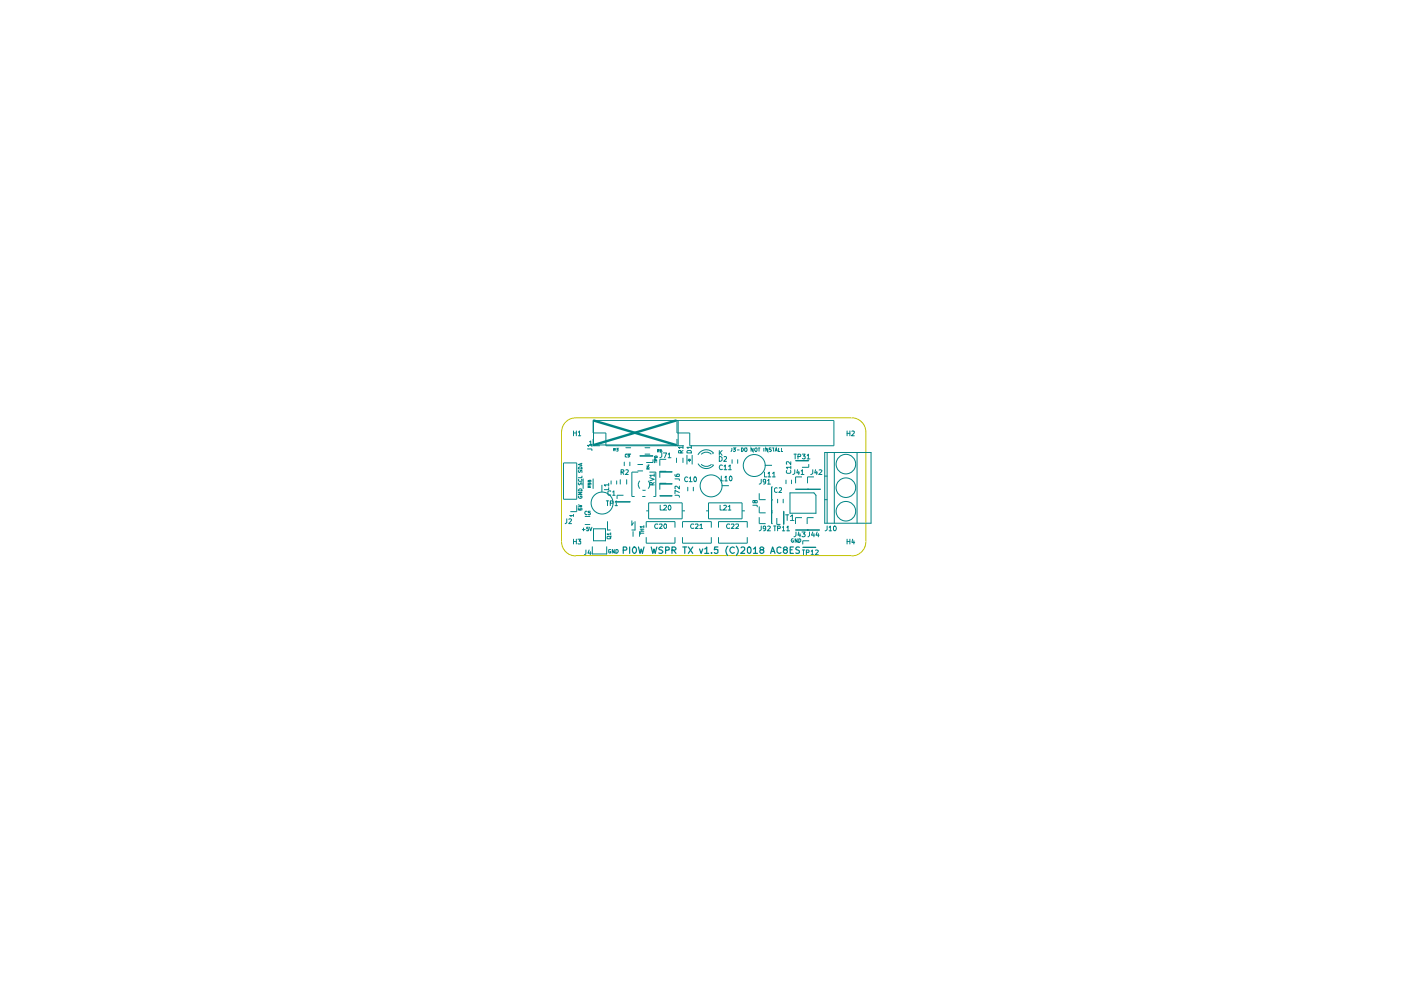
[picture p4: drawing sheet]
<svg xmlns="http://www.w3.org/2000/svg" width="297mm" height="210mm" viewBox="0 0 297 210" stroke-linecap="round" stroke-linejoin="round" font-family="sans-serif">
<path d="M119.1 91.5v23.3M122 88.6h58.5M122.1 88.6a3 3 0 0 0-3 3M180.6 88.6a3 3 0 0 1 3 3M183.6 91.5v23.3M119.1 114.9a3 3 0 0 0 3 3M122 117.8h58.5M183.6 114.9a3 3 0 0 1-3 3" fill="none" stroke="#c2c200" stroke-width=".21"/>
<g fill="none" stroke="#008484" stroke-width=".21">
<path d="M119.5 98.1h2.8v7.8h-2.8zM121.6 91.4v1M121.6 91.8h.6M122.2 91.4v1M122.6 91.6l.3-.2v1M122.6 92.4h.5M122.7 99.8l-.1 .2 .2 .2 .2-.2v-.2h.4v.4M122.7 99.1l.5-.1 .2 .1v.3h-.8zM123.2 98.3v.4M123.4 98.2l-.8 .3 .8 .2M124.6 95.2h.8l.1 .3M125 93.7l.2-.2v.8"/>
<path d="M125 94.3h.5M125.5 94.4h-.9l.2 .3M125.5 94.2v.5M125.8 93.1v1.4h1.4M125.8 89.3v5h17.6M130.1 95.3h.4v-.2h-.4v.6M130.3 95.3l.2 .4M130.7 95.1h.3l-.1 .1 .1 .1v.3h-.3M132.4 98v.7M132.7 99.7h.5v.3l-.6 .6h.6M132.7 94.9h1M132.7 96.3h1"/>
<path d="M132.9 96.3l-.3 .1v.4h.3M133.1 96.3h.4l-.3 .2 .3 .3-.2 .1-.2-.1M133.5 98v.7M135.2 99.8h1M135.2 98.5h1M135.7 96.6l2.8 .1zM136.8 94.9h1M136.8 96.3h1M137.3 98.6h.4M137.4 99.5v-.3l-.2-.1-.1 .4h.6M137.5 98.5v.5l-.4-.2M137.7 99.1l-.3 .3"/>
<path d="M138.5 97.4v.7h-1.5M138.7 96.8l.5-.1 .1 .1v.2h-.5zM138.7 97.8v.4M138.7 97.9h.6M139.1 97.6v-.3h-.3l-.1 .3h.6M139.4 95.6h.4v-.3h-.4v.6M139.6 95.6l.2 .3M140.3 95.3l-.3 .1v.4l.2 .1 .2-.2-.2-.2-.2 .2M140.3 96v.8l-.4 .2M140.7 96h.6l-.4 1M141.2 97.4h-1.3v1.3M141.2 99.9h-1.3v1.4"/>
<path d="M141.7 96.3l.2-.3v1M141.7 97h.6M143.4 97.1v1M143.5 89.2v2.6h2.7v2.7h30.6v-5.3h-51v2.6h2.7v2.7h16.5M143.5 93.1v1.4M143.8 89.2v5.3M144.4 96l-.1-.5h-.3l-.1 .5h.9M144.8 94.8h-.9l.2 .3M144.8 94.5v.6M144.8 97.1v1M144.8 95.5l-.4 .3M145.6 95.7l.2-.2h.6l.2 .2v.3h-1z"/>
<path d="M145.6 96.5v1.9M145.9 97.4h.5M146.2 97.4v.5M146.2 97.4l.2 .2h-.5zM146.6 94.8h-1l.3 .3M146.6 94.5v.6M146.7 96.5v1.9M148 98.3a2 2 0 0 0 3.3 .4M148.7 98.5a1.55 1.55 0 0 0 2.1 0M150.8 96.3a1.48 1.48 0 0 0-2.1 0M151.2 96v.2M151.2 98.5v.2"/>
<path d="M151.3 96a1.99 1.99 0 0 0-3.3 .4M152.5 96.8l.6 .2v.6l-.3 .2h-.3zM152.5 95.5v1M152.7 95.9l.4 .6M153.1 95.5l-.6 .6M153.2 98.7a.47 .47 0 0 0-.7 .4 .47 .47 0 0 0 .7 .4M153.5 98.8l.3-.2v1M153.5 96.9h.5v.3l-.6 .6h.6M153.5 99.6h.6M154.5 98.8l.3-.2v1M154.5 99.6h.5M155.2 95v.5l-.3 .2"/>
<path d="M155.2 97.5v.7M155.4 95h.5l-.2 .2 .2 .4-.1 .1h-.4M156.3 95.4h.5M156.4 97.5v.7M157.2 95h.3a.42 .42 0 0 1 .1 .5 .42 .42 0 0 1-.4 .2zM157.9 95.1l.4-.1 .1 .5-.2 .2-.3-.1zM159.7 95v.7l-.5-.7v.7M160.2 95l.3 .1v.5l-.2 .1-.3-.2zM160.8 95h.4M160.9 95v.7M161.9 95v.7M162.2 98.7h1.5"/>
<path d="M162.8 95v.7l-.4-.7v.7M163.6 95h-.5v.3l.5 .2-.2 .2h-.3M163.7 95h.4M164 95v.7M164.3 95.7l.3-.7 .2 .7M164.4 95.5h.3M165.1 95v.7h.3M165.7 95v.7h.3M166.8 99.8l-.1 .4 .2 .2h.6l.2-.2-.1-.4M167.7 99.1h-1l.3 .3M167.7 97.9v.6l-.5-.6-.5 .1 .1 .4M167.7 98.8v.6"/>
<path d="M168.3 96.3h.5M168.5 99.6v.8l-.4 .2M168.6 96.3v1M168.7 97.6l2.8 .1zM169.1 99.6l-.2 .7h.6M169.2 96.8h.5l.1-.3-.2-.2h-.4v1M169.4 99.9v.7M169.9 99.8l.2-.2v1M170.1 96.3h.6l-.3 .4 .3 .1v.4h-.6M171.1 96.5l.3-.2v1M171.1 97.3h.6M171.5 98.4v.7h-1.5"/>
<path d="M172.3 99.6v.8l-.4 .2M172.9 99.6l-.2 .7h.6M173.2 99.9v.7M173.7 99.7l.3-.1 .3 .2-.7 .8h.7M174.9 95.9h9.8v15h-9.8zM175.4 95.9v15M176.9 95.9v15M179.6 91.4v1M179.6 91.9h.6M180.2 91.4v1M180.6 91.5h.5v.3l-.6 .6h.6M181.7 95.9v15"/>
<path d="M120.2 110v.8l-.4 .2M120.6 110.1l.4-.1 .2 .2-.6 .8h.6M121.6 109.3h-.8l.3 .2M121.6 109.1v.4M121.6 114.3v1M121.6 114.8h.6M122.2 114.3v1M122.3 107.1v1.4h-1.4M122.5 114.3h.6l-.3 .4 .3 .1v.5h-.6M122.6 107.7v.4h.4v-.4l.4 .1-.1 .3M122.6 107l.8 .3-.8 .2M122.6 104.4h.8l-.8 .4h.8"/>
<path d="M122.6 103.9l.3-.2h.3l.2 .4h-.8zM122.7 105.2a.39 .39 0 0 0 .2 .4 .39 .39 0 0 0 .5-.1v-.3h-.4v.1M122.7 102.4l-.1 .2 .2 .2 .3-.4 .3 .1v.3M122.7 101.6l-.1 .2 .2 .2h.5v-.4M123.4 100.9v.4h-.8M123.5 112.3h.6M123.6 101.5v2.1M123.7 112v.5M124.1 109.5h1M124.1 111.2h1M124.2 116.6v.9l-.3 .1M124.5 108.5l-.4-.1a.39 .39 0 0 0-.1 .5 .39 .39 0 0 0 .5 .2"/>
<path d="M124.7 102.4v.4h.2v-.4l.4 .1-.1 .3M124.7 101.8v.4h.2v-.4l.4 .1-.1 .3M124.7 111.8h-.3v.3l.4 .1-.1 .3h-.3M124.9 116.6l-.2 .7h.6M124.9 103.4v-.4h-.2v.4h.6M125 111.8l.2 .7 .3-.7M125.2 108.4h-.5v.3h.5v.4h-.5M125.2 116.9v.7M125.3 103l-.4 .2M125.6 115.9v1.6h3v-1.6M125.8 101.5v2.1M125.8 112.1h2.6v2.6h-2.6z"/>
<path d="M127.6 102.8v1.5M128.5 106.2h.6M128.7 113.8l.7-.1 .1 .5h-.7zM128.8 106.2v1M128.8 110.6v1.8h.6M129.1 103.4v.4h-1M129.1 102.8h-1l.3 .3M129.1 102.5v.6M129.4 106.7h.5l.1-.4-.6-.1v1M129.5 116.5l-.4 .1v.5l.2 .2 .2-.1v-.3h-.2M129.5 113.2h-.8l.3 .2M129.5 104.2l-.4-.1-.2 .1v.6l.2 .2 .4-.1"/>
<path d="M129.5 113v.4M129.6 113.6l-.3 .5M129.6 102v.6M129.9 104.3l.3-.2v.9M129.9 105h.5M130.2 116.5v.8l-.4-.8v.8M130.4 106.4l.3-.2v1M130.4 107.2h.5M130.6 116.5h.3a.43 .43 0 0 1 .2 .5 .43 .43 0 0 1-.5 .3zM130.7 102v.6M130.8 106.4h2.8zM131.5 101.7v.9"/>
<path d="M131.7 100.1h.5l.1-.4-.6-.1v1M131.9 100.1l.4 .5M132.2 105h-1.4v.8M132.9 101.7v.9M134 110.4v1l.3-.6M134.2 112.7v1M134.6 110.6v1.8h-.6M135.3 100.1h-1.3v5.2h.6M135.6 112.7v1M135.7 101.9l-.4 .9 .4 .8M135.7 112.9v.4M135.7 113.1h.8"/>
<path d="M135.7 112.6h.8M135.7 112.2h.8M136.1 112.2v.4M136.2 105.3h.6M136.5 111.7h-.8l.2 .2M136.5 111.4v.5M136.9 103.9h-.7M137 111.9v-1.3h6.1v1.3M137 113.9v1.3h6.1v-1.3M137 108.3h.5M137.4 101.9a1.21 1.21 0 0 1 0 1.7M137.5 106.6h7.1v3.4h-7.1z"/>
<path d="M137.7 100.1h1.3v5.2h-.5M137.8 101.3l.9 .3-.9 .4M138.3 102.8l-.1-.5-.4 .1v.4h.9M138.7 100.8h-.9l.2 .2M138.7 102.3l-.4 .3M138.7 100.4v.6M139.5 111.2l-.5-.1a.55 .55 0 0 0 0 .9h.5M139.8 111.2l.5-.1 .1 .2-.6 .7h.6M139.9 105.1l2.6 .1zM139.9 100h2.6l-2.6 .1M139.9 102.6h2.6h-2.6M140 107.1v1h.5"/>
<path d="M140.7 107.2l.5-.1 .1 .3-.6 .7h.6M140.9 111.1l.4 .2v.6l-.1 .1a.52 .52 0 0 1-.5-.3 .52 .52 0 0 1 .2-.6zM141.2 102.5h-1.3v1.3M141.8 107.2l.1-.1a.55 .55 0 0 1 .4 .5 .55 .55 0 0 1-.4 .5l-.2-.4zM143.1 105h.7l.2 .2v.2M143.1 101.5h.9v.4M143.1 100.6l.2 .4h.7v-.5h-.5l-.1 .4 .2 .1M144 104.4l-.9-.4v.7M144 103.1v.6l-.6-.6h-.3l.1 .6M144.6 108.3h.6M144.7 111.9v-1.3h6.1v1.3M144.7 113.9v1.3h6.1v-1.3"/>
<path d="M145.8 101.2a.47 .47 0 0 0-.7 .4 .47 .47 0 0 0 .7 .4M145.8 103.3v.8M146.2 101.4l.2-.3v1M146.2 102.1h.5M147 103.3v.8M147.1 111.2l-.4-.1a.55 .55 0 0 0 0 .9h.4M147.2 101.2l.1-.1a.55 .55 0 0 1 .4 .5 .55 .55 0 0 1-.4 .5l-.2-.4zM147.4 111.2l.5-.1 .1 .2-.6 .7h.6M148.4 111.4l.3-.3v.9M148.4 112h.5M149.7 108.3h.5M150.2 106.6h7.1v3.4h-7.1z"/>
<path d="M152.3 111.9v-1.3h6.1v1.3M152.3 113.9v1.3h6.1v-1.3M152.7 107.1v1h.5M152.9 100.9v1.1h.5M153 103h1.5M153.4 107.2l.5-.1 .1 .3-.6 .7h.6M153.7 101.2l.2-.3v1.1M153.7 102h.5M154.4 107.4l.3-.3v1M154.4 108.1h.6M154.7 111.2l-.4-.1a.55 .55 0 0 0 0 .9h.4M154.7 101l.2-.1a.55 .55 0 0 1 .3 .6 .55 .55 0 0 1-.3 .5l-.3-.5z"/>
<path d="M155 111.2l.6-.1v.2l-.6 .7h.6M156 111.2h.6v.3l-.6 .5h.6M157.3 108.3h.6M159.6 107.1h.9v.4M160 106.3l.1-.2 .4 .1v.4h-.4l-.1-.5-.4 .1 .1 .4h.3v-.2M161 104.6v1.3h1.3M161 107.4v1.3h1.3M161 109.7v1.3h1.3M161.4 101.6v.8l-.4 .2M161.4 111.5v.8l-.4 .2M162.1 100.1v1h.5M162.3 102l-.1 .2h-.3l-.1-.5h.5v.7l-.4 .2"/>
<path d="M162.3 112l-.1 .1h-.3l-.1-.5h.5v.7l-.4 .2M162.8 101.9l.2-.3v1M162.8 111.6l.3-.1 .2 .3-.6 .7h.6M162.8 102.6h.5M162.8 100.4l.3-.3v1M162.8 101.1h.6M163.6 106h.1M163.6 105.9h.1M163.6 103.2h.1M163.6 111h.1M163.6 108.3h.1M163.6 108.7h.1"/>
<path d="M163.6 103.2v2.7M163.6 106v5M163.8 100.4l.3-.3v1M163.8 101.1h.6M164 111.5h.5M164.3 111.5v1M164.7 109.8v1.4h.8M164.8 103.5l-.3-.1-.3 .3v.5l.3 .2 .3-.1M164.9 112h.5l.1-.3-.2-.2h-.4v1M164.9 105.9v.7M165.2 103.5h.5v.3l-.6 .6h.6M165.9 111.8l.2-.3v1"/>
<path d="M165.9 112.5h.5M166.1 105.9v.7M166.1 108.4l.1 2.8zM166.6 109.2h.6M166.6 101.8v.8M166.8 111.8l.3-.3v1M166.8 112.5h.6M166.9 109.2v1.1M167.5 104.5h5.1l.4 .5v3.8h-5.5zM167.6 109.5l.4-.3v1.1M167.6 110.3h.7M167.8 101.8v.8"/>
<path d="M168.2 114.2h-.3a.39 .39 0 0 0-.1 .5 .39 .39 0 0 0 .5 .2v-.2h-.2M168.7 112.4h.1M168.7 103.7h.1M168.7 112.4h5.1M168.7 103.7h5.2M168.8 112.8v.8l-.5 .2M169 114.2v.8l-.4-.8v.8M169.4 114.2l.4 .2v.3l-.3 .3h-.1zM169.4 112.8l-.2 .7h.6M169.6 113.1v.7M169.9 100.6h.6M170 112.8h.7l-.3 .4 .3 .2v.2l-.2 .2-.5-.1"/>
<path d="M170 101.1h-1.3v1.4M170 109.7h-1.3v1.4M170.1 116.6h.5M170.2 116l2.8 .1zM170.4 116.6v1M171 117.1h.5l.1-.3-.2-.2h-.4v1M171.1 112.4h.1M171.2 103.7h.1M171.4 112.4h.1M171.4 103.7h.1M171.6 114.7h-1.4v.7M171.6 112.8v.8l-.3 .2"/>
<path d="M172 116.9l.2-.3v1M172 117.6h.5M172.3 112.8l-.2 .7h.6M172.5 109.7h-1.4v1.4M172.6 101.1h-1.4v1.4M172.6 113.1v.7M172.9 116.7l.3-.1 .3 .3-.7 .7h.7M173.2 112.8l-.2 .7h.7M173.5 113.1v.7M173.8 112.4h.1M173.9 103.7h.1M174.9 105.9h.5"/>
<path d="M174.9 100.9h.5M175.4 111.5v.8l-.5 .2M175.8 111.8l.2-.3v1M175.8 112.5h.5M176.7 111.7l.4-.2a.58 .58 0 0 1-.1 1l-.3-.1zM179.6 114.8h.6M179.6 114.3v1M180.2 114.3v1M180.8 114.3l-.2 .7h.6M181 114.7v.6"/>
<circle cx="159.9" cy="98.7" r="2.33"/>
<circle cx="179.3" cy="98.4" r="2.07"/>
<circle cx="127.7" cy="106.7" r="2.33"/>
<circle cx="150.8" cy="103" r="2.33"/>
<circle cx="179.3" cy="108.4" r="2.07"/>
<circle cx="179.3" cy="103.4" r="2.07"/>
</g>
<path d="M125.9 89.2l17.4 5.1M143.3 89.2l-17.4 5.1" fill="none" stroke="#008484" stroke-width=".51"/>
<g fill="none" stroke="#008484" stroke-width=".25">
<path d="M132.1 116.6h.7v-.5l-.7-.1v1.3M133.5 116v1.3M134.4 116a.7 .7 0 0 1 .6 .6 .7 .7 0 0 1-.6 .7 .82 .82 0 0 1 0-1.3zM135.4 116l.3 1.3 .3-.9 .2 .9 .3-1.3M138.1 116l.3 1.3 .3-.9 .2 .9 .4-1.3M140.5 116.1a.52 .52 0 0 0-.8 .3l.8 .5-.2 .4-.6-.1M141.1 116.6h.8v-.5l-.3-.1h-.5v1.3M142.5 116.6h.7l.1-.4-.2-.2h-.6v1.3M142.8 116.6l.5 .7M144.8 116h.8M145.2 116v1.3M145.9 116l1 1.3"/>
<path d="M146.9 116l-1 1.3M148.3 116.4l.4 .9 .3-.9M149.4 116.4l.4-.4v1.3M149.4 117.3h.9M150.9 117.2v.1M152.2 116h-.7l-.1 .6h.8v.6l-.2 .1h-.4l-.2-.1M154.3 115.8a1.32 1.32 0 0 0 0 2M155.7 116.1h-.1a.62 .62 0 0 0-.9 .6 .62 .62 0 0 0 1 .5M156.1 115.8a1.32 1.32 0 0 1 0 2M157.1 116.1l.2-.1 .5 .1 .1 .5-.9 .7h.9M158.6 116.1l.2-.1a.74 .74 0 0 1 .5 .6 .74 .74 0 0 1-.5 .7l-.3-.2v-.9zM159.7 116.4l.5-.4v1.3"/>
<path d="M159.7 117.3h.9M161.4 116.6l-.3-.3 .3-.3 .5 .2-.1 .3-.6 .1-.1 .5 .3 .2a.45 .45 0 0 0 .4-.1 .45 .45 0 0 0 .1-.6h-.3M163.4 117.3l.4-1.3 .5 1.3M163.6 116.9h.5M165.6 116.1l-.4-.1-.5 .3v.7l.5 .3 .4-.1M166.3 116.6l-.2-.4 .2-.2h.4l.2 .3-.2 .3h-.4l-.2 .2v.3l.2 .2h.4l.2-.2v-.5h-.2M167.5 116.6h.5M168.2 116h-.7v1.3h.7M169.5 116.1l-.5-.1-.3 .2 .2 .4 .6 .2v.4l-.3 .1-.5-.1"/>
</g>
</svg>
